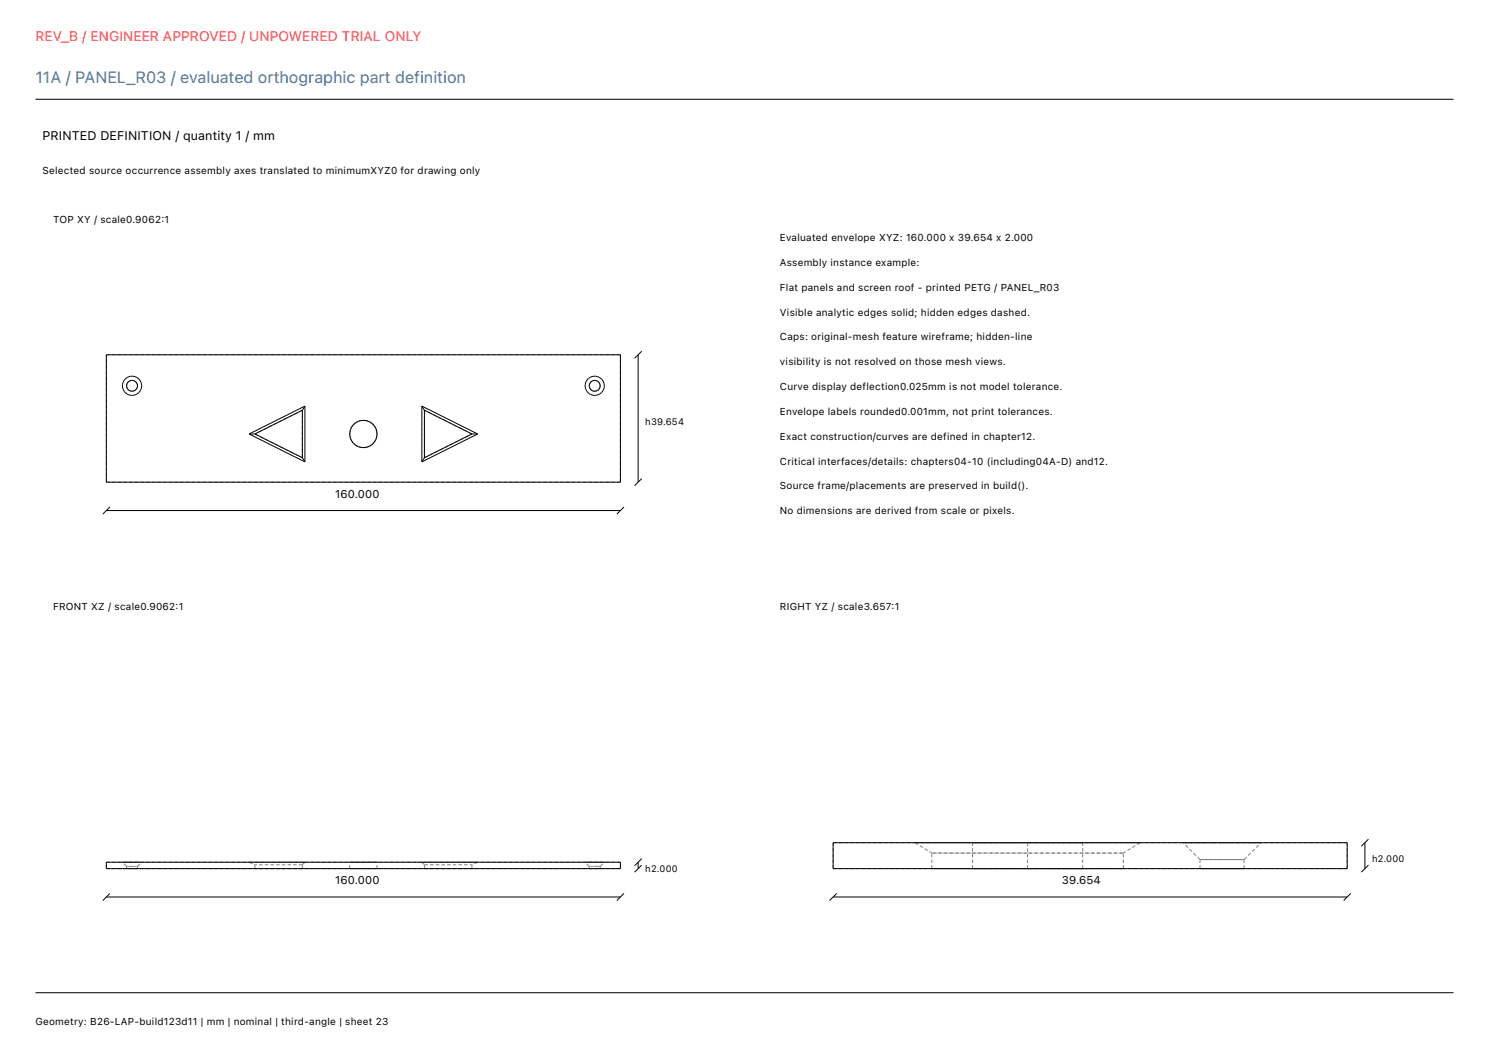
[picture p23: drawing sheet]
<svg xmlns="http://www.w3.org/2000/svg" width="420mm" height="297mm" viewBox="0 0 420 297" stroke-linecap="round" stroke-linejoin="round" font-family="sans-serif">
<defs><g id="words">
<text font-size="4.6" fill="#416e9e" x="10" y="23.4">11A / PANEL_R03 / evaluated orthographic part definition</text>
<text font-size="3.9" fill="#ff383c" x="10" y="11.7">REV_B / ENGINEER APPROVED / UNPOWERED TRIAL ONLY</text>
<text font-size="3.5" x="12" y="39.4">PRINTED DEFINITION / quantity 1 / mm</text>
<g font-size="3.2">
<text x="94.5" y="140.4">160.000</text>
<text x="94.5" y="249.4">160.000</text>
<text x="299.5" y="249.4">39.654</text>
</g>
<g font-size="2.8">
<text x="12" y="49">Selected source occurrence assembly axes translated to minimumXYZ0 for drawing only</text>
<text x="15" y="63">TOP XY / scale0.9062:1</text>
<text x="220" y="68">Evaluated envelope XYZ: 160.000 x 39.654 x 2.000</text>
<text x="220" y="75">Assembly instance example:</text>
<text x="220" y="82">Flat panels and screen roof - printed PETG / PANEL_R03</text>
<text x="220" y="89">Visible analytic edges solid; hidden edges dashed.</text>
<text x="220" y="96">Caps: original-mesh feature wireframe; hidden-line</text>
<text x="220" y="103">visibility is not resolved on those mesh views.</text>
<text x="220" y="110">Curve display deflection0.025mm is not model tolerance.</text>
<text x="220" y="117">Envelope labels rounded0.001mm, not print tolerances.</text>
<text x="220" y="124">Exact construction/curves are defined in chapter12.</text>
<text x="220" y="131">Critical interfaces/details: chapters04-10 (including04A-D) and12.</text>
<text x="220" y="138">Source frame/placements are preserved in build().</text>
<text x="220" y="145">No dimensions are derived from scale or pixels.</text>
<text x="15" y="172">FRONT XZ / scale0.9062:1</text>
<text x="220" y="172">RIGHT YZ / scale3.657:1</text>
<text x="10" y="289">Geometry: B26-LAP-build123d11 | mm | nominal | third-angle | sheet 23</text>
</g>
<g font-size="2.6">
<text x="182" y="119.9">h39.654</text>
<text x="182" y="245.9">h2.000</text>
<text x="387" y="243.2">h2.000</text>
</g>
</g></defs>
<g fill="none" stroke="#000" stroke-width=".28">
<path d="M10 28h400M181 99.1l-2 2M30 100.1h145v35.9h-145zM85.3 115.7l-13.4 6.7M85.3 115.7v13.4M86 114.5l-15.7 7.9M86 114.5v15.8M86 114.5l-.7 1.2M119 114.5v15.8M119 114.5l15.7 7.9M119 114.5l.7 1.2M119.7 115.7v13.4"/>
<path d="M119.7 115.7l13.4 6.7M180 100.1v35.9M70.3 122.4l15.7 7.9M70.3 122.4h1.6M71.9 122.4l13.4 6.7M85.3 129.1l.7 1.2M119.7 129.1l-.7 1.2M133.1 122.4h1.6M133.1 122.4l-13.4 6.7M134.7 122.4l-15.7 7.9M181 135l-2 2M30 144h145"/>
<path d="M31 143l-2 2M176 143l-2 2M235 237.7h145v7.3h-145zM385 237.7v7.3M386 236.7l-2 2M30 243.2h145v1.8h-145zM30 253h145M31 252l-2 2M176 252l-2 2M180 243.2v1.8M181 244l-2 2M181 242.2l-2 2"/>
<path d="M235 253h145M236 252l-2 2M381 252l-2 2M386 244l-2 2M10 280h400"/>
<circle cx="37.2" cy="108.8" r="2.72"/>
<circle cx="37.3" cy="108.8" r="1.54"/>
<circle cx="167.7" cy="108.8" r="1.54"/>
<circle cx="167.8" cy="108.8" r="2.72"/>
<circle cx="102.5" cy="122.4" r="3.9"/>
</g>
<g fill="none" stroke="#7f7f7f" stroke-width=".28" stroke-dasharray="1 .6" stroke-linecap="butt">
<path d="M30 100.1h145M35.7 108.6v.5M35.7 109.1l.2 .4M35.9 108.1l-.2 .5M35.9 109.5l.3 .4M36.2 107.7l-.3 .4M36.2 109.9l.4 .3M36.6 107.4l-.4 .3M36.6 110.2l.5 .1M37.1 107.3l-.5 .1M37.1 110.3h.5M37.6 107.3h-.5"/>
<path d="M37.6 110.3l.5-.2M38.1 107.5l-.5-.2M38.1 110.1l.4-.3M38.5 107.9l-.4-.4M38.5 109.8l.2-.5M38.7 108.3l-.2-.4M38.7 109.3l.1-.5M38.8 108.8l-.1-.5M85.3 115.7l-13.4 6.7M99.7 119.8l-.5 .6M100.3 119.2l-.6 .6M101.1 118.8l-.8 .4"/>
<path d="M101.9 118.6l-.8 .2M102.7 118.6h-.8M103.5 118.7l-.8-.1M104.3 119l-.8-.3M105 119.5l-.7-.5M119.7 115.7v13.4M166.2 108.6v.5M166.2 109.1l.2 .4M166.4 108.1l-.2 .5M166.4 109.5l.3 .4M166.7 107.7l-.3 .4M166.7 109.9l.4 .3"/>
<path d="M167.1 107.4l-.4 .3M167.1 110.2l.5 .1M167.6 107.3l-.5 .1M167.6 110.3h.5M168.1 107.3h-.5M168.1 110.3l.5-.2M168.6 107.5l-.5-.2M168.6 110.1l.4-.3M169 107.9l-.4-.4M169 109.8l.2-.5M169.2 108.3l-.2-.4M169.2 109.3l.1-.5"/>
<path d="M169.3 108.8l-.1-.5M30 136v-35.9M30 136h145M71.9 122.4l13.4 6.7M85.3 129.1v-13.4M98.7 122v.8M98.7 122.8l.2 .8M98.9 121.2l-.2 .8M98.9 123.6l.3 .8M99.2 120.4l-.3 .8M99.2 124.4l.5 .7M99.7 125.1l.6 .5"/>
<path d="M100.3 125.6l.8 .4M101.1 126l.8 .2M101.9 126.2l.8 .1M102.7 126.3l.8-.2M103.5 126.1l.8-.3M104.3 125.8l.7-.5M105 125.3l.6-.6M105.6 120.1l-.6-.6M105.6 124.7l.4-.7M106 120.8l-.4-.7M106 124l.3-.8M106.3 121.6l-.3-.8"/>
<path d="M106.3 123.2l.1-.8M106.4 122.4l-.1-.8M119.7 129.1l13.4-6.7M133.1 122.4l-13.4-6.7M175 136v-35.9M235 237.7h145M258.1 237.7h63.5M258.1 237.7l4.7 2.9M274.3 237.7h.1M274.4 237.7h.3M274.7 237.7h-.4M274.7 237.7h.5"/>
<path d="M275.2 237.7h.6M275.8 237.7h-1.1M275.8 237.7h.9M276.7 237.7h1M277.7 237.7h-1.9M277.7 237.7h1.2M278.9 237.7h1.3M280.2 237.7h-2.5M280.2 237.7h1.4M281.6 237.7h1.5M283.1 237.7h-2.9M283.1 237.7h1.6"/>
<path d="M284.7 237.7h1.7M286.4 237.7h-3.3M286.4 237.7h1.7M288.1 237.7h1.8M289.9 237.7h-31.8M289.9 237.7h1.7M289.9 237.7h-3.5M289.9 237.7v2.9M291.6 237.7h1.7M293.3 237.7h1.7M293.3 237.7h-3.4M295 237.7h1.6"/>
<path d="M296.6 237.7h1.5M296.6 237.7h-3.3M298.1 237.7h1.4M299.5 237.7h1.3M299.5 237.7h-2.9M300.8 237.7h1.2M302 237.7h1M302 237.7h-2.5M303 237.7h.9M303.9 237.7h.6M303.9 237.7h-1.9M304.5 237.7h.5"/>
<path d="M305 237.7h.3M305 237.7h-1.1M305.3 237.7h.1M305.4 237.7h-.4M321.6 237.7h-31.7M321.6 237.7l-4.7 2.9M333.7 237.7h.1M333.8 237.7h.2M334 237.7h-.3M334 237.7h.3M334.3 237.7h.5M334.8 237.7h-.8"/>
<path d="M334.8 237.7h.6M335.4 237.7h.7M336.1 237.7h-1.3M336.1 237.7h.8M336.9 237.7h1M337.9 237.7h-1.8M337.9 237.7h1M338.9 237.7h1M339.9 237.7h-2M339.9 237.7h1.2M341.1 237.7h1.2M342.3 237.7h-2.4"/>
<path d="M342.3 237.7h1.2M343.5 237.7h1.2M344.7 237.7h1.2M344.7 237.7h-2.4M345.9 237.7h1.2M347.1 237.7h1.2M347.1 237.7h-2.4M348.3 237.7h1.2M349.5 237.7h1M349.5 237.7h-2.4M350.5 237.7h1M351.5 237.7h1"/>
<path d="M351.5 237.7h-2M352.5 237.7h.8M353.3 237.7h.7M353.3 237.7h-1.8M354 237.7h.6M354.6 237.7h.5M354.6 237.7h-1.3M355.1 237.7h.3M355.4 237.7h.2M355.4 237.7h-.8M355.6 237.7h.1M355.7 237.7h-.3"/>
<path d="M30 243.2h145M30 245v-1.8M30 245h145M34.6 243.2h-.1M34.8 243.2h-.2M35.1 243.2h-.3M35.6 243.2h-.5M35.7 244.4l-1.2-1.2M35.7 245v-.6M35.9 244.4h-.2M35.9 245h-.2M36 244.4h-.1"/>
<path d="M36 245h-.1M36.1 243.2h-.5M36.3 244.4h-.3M36.3 245h-.3M36.6 244.4h-.3M36.6 245h-.3M36.6 243.2h-.5M36.9 244.4h-.3M36.9 245h-.3M37.3 243.2h-.7M37.3 244.4h-.4M37.3 245h-.4"/>
<path d="M37.6 244.4h-.3M37.6 245h-.3M37.9 243.2h-.6M37.9 244.4h-.3M37.9 245h-.3M38.2 244.4h-.3M38.2 245h-.3M38.4 243.2h-.5M38.5 244.4h-.3M38.5 245h-.3M38.6 244.4h-.1M38.6 245h-.1"/>
<path d="M38.8 244.4h-.2M38.8 245h-.2M38.8 244.4l1.2-1.2M38.8 245v-.6M38.9 243.2h-.5M39.4 243.2h-.5M39.7 243.2h-.3M39.9 243.2h-.2M40 243.2h-.1M70.3 243.2l1.6 .7M71.9 245v-1.1M85.3 243.9h-13.4"/>
<path d="M85.3 245h-13.4M85.3 245v-1.1M86 243.2h-15.7M86 243.2l-.7 .7M98.6 245v-1.8M98.7 243.2h-.1M98.7 245h-.1M99 243.2h-.3M99 245h-.3M99.5 243.2h-.5M99.5 245h-.5M100.1 243.2h-.6"/>
<path d="M100.1 245h-.6M100.8 243.2h-.7M100.8 245h-.7M101.6 243.2h-.8M101.6 245h-.8M102.5 243.2h-.9M102.5 245h-.9M103.4 243.2h-.9M103.4 245h-.9M104.2 243.2h-.8M104.2 245h-.8M104.9 243.2h-.7"/>
<path d="M104.9 245h-.7M105.5 243.2h-.6M105.5 245h-.6M106 243.2h-.5M106 245h-.5M106.3 243.2h-.3M106.3 245h-.3M106.4 243.2h-.1M106.4 245v-1.8M106.4 245h-.1M119 243.2h15.7M119 243.2l.7 .7"/>
<path d="M119.7 243.9h13.4M119.7 245h13.4M119.7 245v-1.1M133.1 245v-1.1M134.7 243.2l-1.6 .7M165.1 243.2h-.1M165.3 243.2h-.2M165.6 243.2h-.3M166.1 243.2h-.5M166.2 244.4l-1.2-1.2M166.2 245v-.6M166.4 244.4h-.2"/>
<path d="M166.4 245h-.2M166.5 244.4h-.1M166.5 245h-.1M166.6 243.2h-.5M166.8 244.4h-.3M166.8 245h-.3M167.1 244.4h-.3M167.1 245h-.3M167.1 243.2h-.5M167.4 244.4h-.3M167.4 245h-.3M167.7 243.2h-.6"/>
<path d="M167.7 244.4h-.3M167.7 245h-.3M168.1 244.4h-.4M168.1 245h-.4M168.4 243.2h-.7M168.4 244.4h-.3M168.4 245h-.3M168.7 244.4h-.3M168.7 245h-.3M168.9 243.2h-.5M169 244.4h-.3M169 245h-.3"/>
<path d="M169.1 244.4h-.1M169.1 245h-.1M169.3 244.4h-.2M169.3 245h-.2M169.3 244.4l1.2-1.2M169.3 245v-.6M169.4 243.2h-.5M169.9 243.2h-.5M170.2 243.2h-.3M170.4 243.2h-.2M170.5 243.2h-.1M175 245v-1.8"/>
<path d="M235 245v-7.3M235 245h145M262.8 240.6h54.1M262.8 245h54.1M262.8 245v-4.4M274.3 245h.1M274.3 245v-7.3M274.4 245h.3M274.7 245h-.4M274.7 245h.5M275.2 245h.6M275.8 245h-1.1"/>
<path d="M275.8 245h.9M276.7 245h1M277.7 245h-1.9M277.7 245h1.2M278.9 245h1.3M280.2 245h-2.5M280.2 245h1.4M281.6 245h1.5M283.1 245h-2.9M283.1 245h1.6M284.7 245h1.7M286.4 245h-3.3"/>
<path d="M286.4 245h1.7M288.1 245h1.8M289.9 240.6h-27.1M289.9 245h1.7M289.9 245h-3.5M289.9 245h-27.1M289.9 245v-4.4M291.6 245h1.7M293.3 245h1.7M293.3 245h-3.4M295 245h1.6M296.6 245h1.5"/>
<path d="M296.6 245h-3.3M298.1 245h1.4M299.5 245h1.3M299.5 245h-2.9M300.8 245h1.2M302 245h1M302 245h-2.5M303 245h.9M303.9 245h.6M303.9 245h-1.9M304.5 245h.5M305 245h.3"/>
<path d="M305 245h-1.1M305.3 245h.1M305.4 245h-.4M305.4 245v-7.3M316.9 240.6h-27M316.9 245h-27M316.9 245v-4.4M338.5 242.4l-4.8-4.7M338.5 245v-2.6M338.5 242.4h.1M338.5 245h.1M338.6 242.4h-.1"/>
<path d="M338.6 242.4h.2M338.6 245h-.1M338.6 245h.2M338.8 242.4h.3M338.8 245h.3M339.1 242.4h-.5M339.1 242.4h.3M339.1 245h-.5M339.1 245h.3M339.4 242.4h.4M339.4 245h.4M339.8 242.4h-.7"/>
<path d="M339.8 242.4h.5M339.8 245h-.7M339.8 245h.5M340.3 242.4h.5M340.3 245h.5M340.8 242.4h-1M340.8 242.4h.6M340.8 245h-1M340.8 245h.6M341.4 242.4h.6M341.4 245h.6M342 242.4h-1.2"/>
<path d="M342 242.4h.6M342 245h-1.2M342 245h.6M342.6 242.4h.7M342.6 245h.7M343.3 242.4h-1.3M343.3 242.4h.7M343.3 245h-1.3M343.3 245h.7M344 242.4h.7M344 245h.7M344.7 242.4h.7"/>
<path d="M344.7 242.4h-1.4M344.7 245h.7M344.7 245h-1.4M345.4 242.4h.7M345.4 245h.7M346.1 242.4h.7M346.1 242.4h-1.4M346.1 245h.7M346.1 245h-1.4M346.8 242.4h.6M346.8 245h.6M347.4 242.4h.6"/>
<path d="M347.4 242.4h-1.3M347.4 245h.6M347.4 245h-1.3M348 242.4h.6M348 245h.6M348.6 242.4h.5M348.6 242.4h-1.2M348.6 245h.5M348.6 245h-1.2M349.1 242.4h.5M349.1 245h.5M349.6 242.4h.4"/>
<path d="M349.6 242.4h-1M349.6 245h.4M349.6 245h-1M350 242.4h.3M350 245h.3M350.3 242.4h.3M350.3 242.4h-.7M350.3 245h.3M350.3 245h-.7M350.6 242.4h.2M350.6 245h.2M350.8 242.4h.1"/>
<path d="M350.8 242.4h-.5M350.8 245h.1M350.8 245h-.5M350.9 242.4h-.1M350.9 245h-.1M350.9 242.4l4.8-4.7M350.9 245v-2.6M380 245v-7.3"/>
</g>
<use href="#words"/>
</svg>
